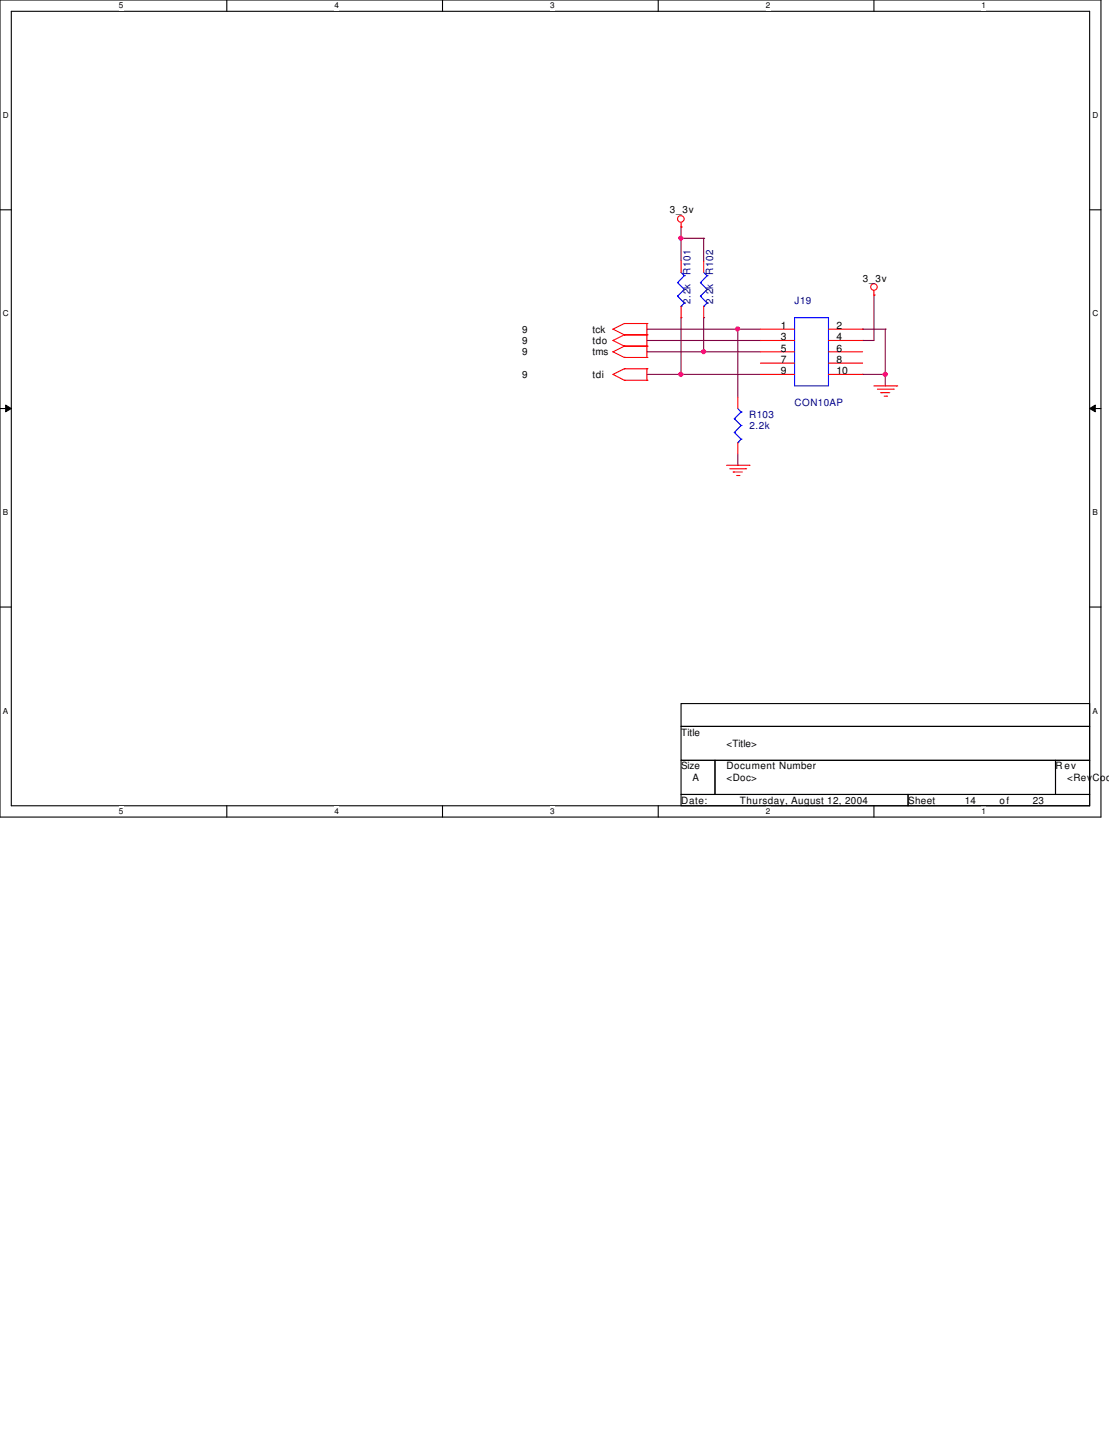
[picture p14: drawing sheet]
<svg xmlns="http://www.w3.org/2000/svg" width="216mm" height="279mm" viewBox="0 0 216 279" stroke-linecap="round" stroke-linejoin="round" font-family="sans-serif">
<defs><g id="words">
<g font-size="2">
<text x="152" y="64.1">1</text>
<text x="162.9" y="64.1">2</text>
<text x="152" y="66.3">3</text>
<text x="152" y="68.5">5</text>
<text x="152" y="70.7">7</text>
<text x="162.9" y="66.3">4</text>
<text x="162.9" y="68.5">6</text>
<text x="162.9" y="70.7">8</text>
<text x="152" y="72.9">9</text>
<text x="162.9" y="72.9">10</text>
</g>
<g font-size="1.9">
<text x="130.4" y="41.5">3_3v</text>
<text x="168" y="54.8">3_3v</text>
<text x="101.6" y="64.8">9</text>
<text x="115.4" y="64.8">tck</text>
<text x="101.6" y="69.2">9</text>
<text x="101.6" y="67">9</text>
<text x="115.4" y="69.2">tms</text>
<text x="115.4" y="67">tdo</text>
<text x="101.6" y="73.6">9</text>
<text x="115.4" y="73.6">tdi</text>
<text x="132.6" y="143.2">Title</text>
<text x="132.6" y="149.8">Size</text>
<text x="141.4" y="149.8">Document Number</text>
<text x="141.4" y="145.4">&lt;Title&gt;</text>
<text x="205.5" y="149.8">R ev</text>
<text x="134.8" y="152">A</text>
<text x="141.4" y="152">&lt;Doc&gt;</text>
<text x="207.7" y="152">&lt;Rev</text>
<text x="212.7" y="152">Code</text>
<text x="132.6" y="156.5">Date:</text>
<text x="144.1" y="156.5">Thursday, August 12, 2004</text>
<text x="176.8" y="156.5">Sheet</text>
<text x="187.8" y="156.5">14</text>
<text x="194.6" y="156.5">of</text>
<text x="201.1" y="156.5">23</text>
</g>
<g font-size="1.9" fill="#00007f">
<text x="134.4" y="53.5" transform="rotate(-90 134.4 53.5)">R101</text>
<text x="138.8" y="53.5" transform="rotate(-90 138.8 53.5)">R102</text>
<text x="134.4" y="59.2" transform="rotate(-90 134.4 59.2)">2.2k</text>
<text x="138.8" y="59.2" transform="rotate(-90 138.8 59.2)">2.2k</text>
<text x="154.7" y="59.2">J19</text>
<text x="145.8" y="81.3">R103</text>
<text x="145.9" y="83.5">2.2k</text>
<text x="154.7" y="79.1">CON10AP</text>
</g>
<g font-size="1.6">
<text x="23.2" y="1.7">5</text>
<text x="65.1" y="1.7">4</text>
<text x="107.1" y="1.7">3</text>
<text x="149.1" y="1.7">2</text>
<text x="191.1" y="1.7">1</text>
<text x=".6" y="22.9">D</text>
<text x="212.7" y="22.9">D</text>
<text x=".6" y="61.6">C</text>
<text x="212.7" y="61.6">C</text>
<text x=".6" y="100.3">B</text>
<text x="212.7" y="100.3">B</text>
<text x=".6" y="138.9">A</text>
<text x="212.7" y="138.9">A</text>
<text x="23.2" y="158.5">5</text>
<text x="65.1" y="158.5">4</text>
<text x="107.1" y="158.5">3</text>
<text x="149.1" y="158.5">2</text>
<text x="191.1" y="158.5">1</text>
</g>
</g></defs>
<path d="M0 0h214.3v159.1h-214.3zM2.2 2.2h209.9v154.7h-209.9z" fill="none" stroke="#000" stroke-width=".21"/>
<g fill="#fff">
<path d="M23.2 .2h.8v1.8h-.8z"/>
<path d="M23.2 157.1h.8v1.8h-.8z"/>
</g>
<path d="M44.2 0v2.2M44.2 156.9v2.2" fill="none" stroke="#000" stroke-width=".21"/>
<g fill="#fff">
<path d="M65.1 .2h.9v1.8h-.9z"/>
<path d="M65.1 157.1h.9v1.8h-.9z"/>
</g>
<path d="M86.1 0v2.2M86.1 156.9v2.2" fill="none" stroke="#000" stroke-width=".21"/>
<g fill="#fff">
<path d="M107.1 .2h.9v1.8h-.9z"/>
<path d="M107.1 157.1h.9v1.8h-.9z"/>
</g>
<path d="M128.1 0v2.2M128.1 156.9v2.2" fill="none" stroke="#000" stroke-width=".21"/>
<g fill="#fff">
<path d="M149.1 .2h.9v1.8h-.9z"/>
<path d="M149.1 157.1h.9v1.8h-.9z"/>
</g>
<path d="M170.1 0v2.2M170.1 156.9v2.2" fill="none" stroke="#000" stroke-width=".21"/>
<g fill="#fff">
<path d="M191.1 .2h.9v1.8h-.9z"/>
<path d="M191.1 157.1h.9v1.8h-.9z"/>
<path d="M.6 21.5h1.1v1.8h-1.1z"/>
<path d="M212.7 21.5h1.1v1.8h-1.1z"/>
<path d="M.6 60.2h1.1v1.7h-1.1z"/>
<path d="M212.7 60.2h1.1v1.7h-1.1z"/>
</g>
<path d="M0 40.9h2.2M212.1 40.9h2.2" fill="none" stroke="#000" stroke-width=".21"/>
<g fill="#fff">
<path d="M.6 98.8h1v1.8h-1z"/>
<path d="M212.7 98.8h1v1.8h-1z"/>
</g>
<path d="M0 79.5h2.2M212.1 79.5h2.2" fill="none" stroke="#000" stroke-width=".21"/>
<path d="M1.1 78.9l1.1 .6-1.1 .7zM212.1 79.5l1.1-.6v1.3z" fill="#000"/>
<path d="M1.1 78.9l1.1 .6-1.1 .7zM212.1 79.5l1.1-.6v1.3z" fill="none" stroke="#000" stroke-width=".19"/>
<g fill="#fff">
<path d="M.6 137.5h1v1.8h-1z"/>
<path d="M212.7 137.5h1v1.8h-1z"/>
</g>
<path d="M0 118.2h2.2M212.1 118.2h2.2M132.6 137h79.5v4.4h-79.5zM132.6 141.4h79.5v6.6h-79.5zM132.6 148h6.6v6.7h-6.6zM132.6 154.7h44.2v2.2h-44.2zM139.2 148h66.3v6.7h-66.3zM176.8 154.7h35.3v2.2h-35.3zM205.5 148h6.6v6.7h-6.6z" fill="none" stroke="#000" stroke-width=".21"/>
<g fill="none" stroke="#7f003f" stroke-width=".21">
<path d="M132.6 46.4h.1M132.6 44.2h.1M132.6 44.2v6.6M132.6 46.4h4.4M137 46.4h.1M137 46.4v4.4M170.1 57.4h.1M170.1 57.4v8.9h-2.2M125.9 64.1h.1M125.9 68.5h.1M125.9 64.1h22.1M125.9 72.9h22.1"/>
<path d="M125.9 66.3h22.1M125.9 68.5h22.1M132.6 72.9h.1M132.6 61.8h.1M132.6 61.8v11.1M137 61.8h.1M137 68.5h.1M137 61.8v6.7M143.6 64.1h.1M143.6 64.1v13.2M148 66.3h.1M167.9 64.1h.1"/>
<path d="M167.9 72.9h.1M167.9 66.3h.1M167.9 64.1h4.4M167.9 72.9h4.4M172.3 64.1h.1M172.3 72.9h.1M172.3 64.1v11M143.6 90.6h.1M143.6 88.4v2.2"/>
</g>
<g fill="none" stroke="#f00" stroke-width=".21">
<path d="M132.6 44.2h.1M132.6 43.3v.9M132.6 50.8v2.2M132.6 59.6v2.2M137 50.8v2.2M137 59.6v2.2M170.1 57.4h.1M170.1 56.6v.8M119.3 64.1h.1M119.3 68.5h.1M119.3 72.9h.1M119.3 66.3h.1"/>
<path d="M119.3 64.1l2.2 1.1M119.3 68.5l2.2 1.1M119.3 72.9l2.2 1.1M119.3 66.3l2.2 1.1M121.5 63h.1M121.5 65.2h.1M121.5 67.4h.1M121.5 69.6h.1M121.5 71.8h.1M121.5 74h.1M121.5 63l-2.2 1.1M121.5 63h4.4"/>
<path d="M121.5 65.2h4.4M121.5 67.4l-2.2 1.1M121.5 67.4h4.4M121.5 69.6h4.4M121.5 71.8l-2.2 1.1M121.5 71.8h4.4M121.5 74h4.4M121.5 65.2l-2.2 1.1M125.9 63h.1M125.9 65.2h.1M125.9 67.4h.1M125.9 69.6h.1"/>
<path d="M125.9 71.8h.1M125.9 74h.1M125.9 63v6.6M125.9 71.8v2.2M143.6 77.3v2.2M148 64.1h6.7M148 66.3h6.7M148 68.5h6.7M148 70.7h6.7M148 72.9h6.7M161.3 64.1h6.6M161.3 66.3h6.6"/>
<path d="M161.3 68.5h6.6M161.3 70.7h6.6M161.3 72.9h6.6M170.1 75.1h4.5M170.8 75.8h3.1M171.5 76.5h.1M171.5 76.5h1.7M172.1 77.1h.5M172.6 77.1h.1M173.9 75.8h.1M174.6 75.1h.1M141.4 90.6h4.4"/>
<path d="M142.1 91.3h3.1M142.7 91.9h.1M142.7 91.9h1.8M143.4 92.6h.4M143.6 86.2v2.2M143.8 92.6h.1M145.2 91.3h.1M145.8 90.6h.1"/>
<circle cx="132.5" cy="42.6" r=".64"/>
<circle cx="170.1" cy="55.9" r=".64"/>
</g>
<g fill="none" stroke="#00f" stroke-width=".21">
<path d="M131.9 55h.1M131.9 57.7h.1M131.9 55l1.3 1.3M131.9 57.7l1.3 1.3M132.6 59.6h.1M132.6 53l.6 .7M133.2 53.7h.1M133.2 56.3h.1M133.2 59h.1M133.2 53.7l-1.3 1.3M133.2 56.3l-1.3 1.4M133.2 59l-.6 .6"/>
<path d="M136.4 55h.1M136.4 57.7h.1M136.4 55l1.3 1.3M136.4 57.7l1.3 1.3M137 59.6h.1M137 53l.7 .7M137.7 53.7h.1M137.7 56.3h.1M137.7 59h.1M137.7 53.7l-1.3 1.3M137.7 56.3l-1.3 1.4M137.7 59l-.7 .6"/>
<path d="M143.6 79.5l.7 .7M154.7 61.8h6.6v13.3h-6.6zM143 81.5h.1M143 84.2h.1M143 81.5l1.3 1.3M143 84.2l1.3 1.3M143.6 86.2h.1M144.3 80.2h.1M144.3 82.8h.1M144.3 85.5h.1M144.3 80.2l-1.3 1.3M144.3 82.8l-1.3 1.4"/>
<path d="M144.3 85.5l-.7 .7"/>
</g>
<circle cx="172.3" cy="72.9" r=".43" fill="#f0f"/>
<circle cx="172.3" cy="72.9" r=".43" fill="none" stroke="#f0f" stroke-width=".21"/>
<circle cx="132.5" cy="72.9" r=".43" fill="#f0f"/>
<circle cx="132.5" cy="72.9" r=".43" fill="none" stroke="#f0f" stroke-width=".21"/>
<circle cx="132.6" cy="46.4" r=".42" fill="#f0f"/>
<circle cx="132.6" cy="46.4" r=".42" fill="none" stroke="#f0f" stroke-width=".21"/>
<circle cx="143.6" cy="64" r=".43" fill="#f0f"/>
<circle cx="143.6" cy="64" r=".43" fill="none" stroke="#f0f" stroke-width=".21"/>
<circle cx="137" cy="68.5" r=".42" fill="#f0f"/>
<circle cx="137" cy="68.5" r=".42" fill="none" stroke="#f0f" stroke-width=".21"/>
<use href="#words"/>
</svg>
